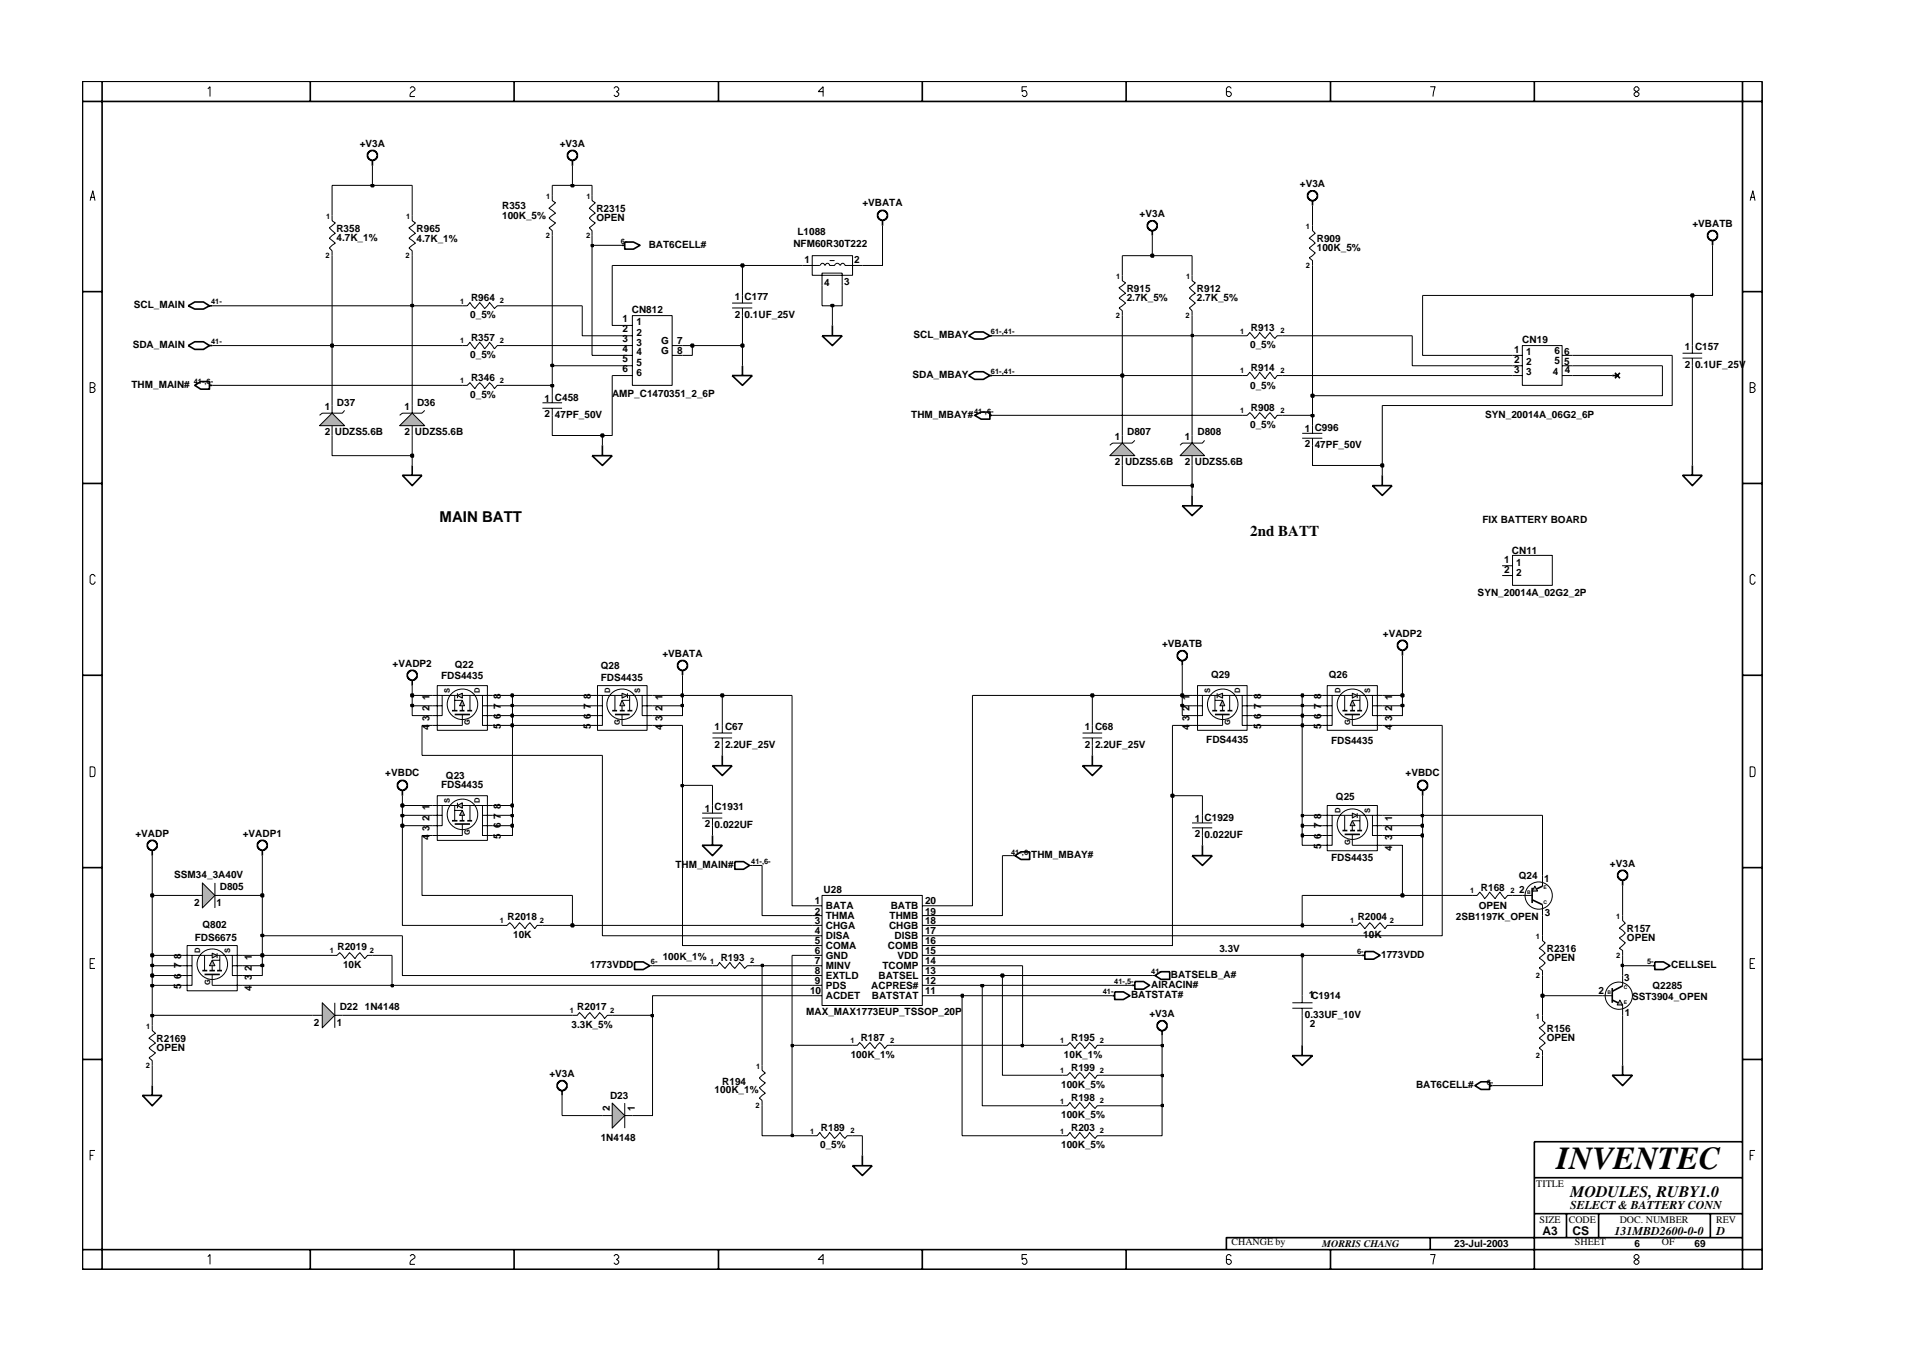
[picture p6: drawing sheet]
<svg xmlns="http://www.w3.org/2000/svg" width="297mm" height="210mm" viewBox="0 0 297 210" stroke-linecap="round" stroke-linejoin="round" font-family="sans-serif">
<defs><g id="words">
<text font-size="5" x="241.8" y="181.6">INVENTEC</text>
<text font-size="2.5" x="244" y="185.9">MODULES, RUBY1.0</text>
<g font-size="2.3">
<text x="68.3" y="81.1">MAIN BATT</text>
<text x="194.2" y="83.2">2nd BATT</text>
</g>
<g font-size="1.9">
<text x="239.6" y="191.9">A3</text>
<text x="244" y="187.9">SELECT &amp; BATTERY CONN</text>
<text x="244.3" y="192">CS</text>
<text x="250.8" y="191.9">131MBD2600-0-0</text>
<text x="266.6" y="191.9">D</text>
</g>
<g font-size="1.6">
<text x="55.9" y="22.8">+V3A</text>
<text x="87" y="22.8">+V3A</text>
<text x="201.9" y="29">+V3A</text>
<text x="52.3" y="36">R358</text>
<text x="64.7" y="36">R965</text>
<text x="78" y="34.1">100K_5%</text>
<text x="78" y="32.5">R353</text>
<text x="92.7" y="34.4">OPEN</text>
<text x="92.7" y="32.9">R2315</text>
<text x="134" y="32.1">+VBATA</text>
<text x="177" y="33.7">+V3A</text>
<text x="262.9" y="35.2">+VBATB</text>
<text x="52.3" y="37.5">4.7K_1%</text>
<text x="64.7" y="37.5">4.7K_1%</text>
<text x="100.8" y="38.5">BAT6CELL#</text>
<text x="123.2" y="38.3">NFM60R30T222</text>
<text x="123.9" y="36.5">L1088</text>
<text x="125" y="40.9">1</text>
<text x="132.7" y="40.9">2</text>
<text x="204.6" y="37.6">R909</text>
<text x="204.6" y="39">100K_5%</text>
<text x="20.8" y="47.8">SCL_MAIN</text>
<text x="73.2" y="46.8">R964</text>
<text x="114.2" y="46.7">1 C177</text>
<text x="128" y="44.5">4</text>
<text x="131.2" y="44.3">3</text>
<text x="175" y="45.3">R915</text>
<text x="175" y="46.8">2.7K_5%</text>
<text x="186" y="46.8">2.7K_5%</text>
<text x="186" y="45.3">R912</text>
<text x="73.1" y="49.5">0_5%</text>
<text x="73.2" y="52.9">R357</text>
<text x="96.7" y="51.6">2</text>
<text x="96.7" y="53.1">3</text>
<text x="96.7" y="50.1">1</text>
<text x="98.2" y="48.7">CN812</text>
<text x="98.9" y="52.2">2</text>
<text x="98.9" y="53.7">3</text>
<text x="98.9" y="50.6">1</text>
<text x="102.7" y="53.5">G</text>
<text x="105.2" y="53.5">7</text>
<text x="114.2" y="49.4">2</text>
<text x="115.7" y="49.4">0.1UF_25V</text>
<text x="141.9" y="52.5">SCL_MBAY</text>
<text x="194.3" y="51.4">R913</text>
<text x="236.5" y="53.3">CN19</text>
<text x="20.6" y="54.1">SDA_MAIN</text>
<text x="73.1" y="55.6">0_5%</text>
<text x="73.2" y="59.2">R346</text>
<text x="96.7" y="54.7">4</text>
<text x="96.7" y="56.3">5</text>
<text x="96.7" y="57.8">6</text>
<text x="98.9" y="55.2">4</text>
<text x="98.9" y="56.8">5</text>
<text x="98.9" y="58.3">6</text>
<text x="102.7" y="55">G</text>
<text x="105.2" y="55">8</text>
<text x="141.8" y="58.8">SDA_MBAY</text>
<text x="194.2" y="54.1">0_5%</text>
<text x="194.3" y="57.6">R914</text>
<text x="235.2" y="54.8">1</text>
<text x="235.2" y="56.4">2</text>
<text x="235.2" y="58">3</text>
<text x="237.1" y="55.1">1</text>
<text x="237.1" y="56.7">2</text>
<text x="237.1" y="58.3">3</text>
<text x="241.2" y="58.3">4</text>
<text x="241.5" y="56.6">5</text>
<text x="241.5" y="55">6</text>
<text x="243" y="55.1">6</text>
<text x="243" y="56.7">5</text>
<text x="243.1" y="58">4</text>
<text x="261.7" y="54.5">1 C157</text>
<text x="261.7" y="57.2">2</text>
<text x="263.3" y="57.2">0.1UF_25V</text>
<text x="20.4" y="60.3">THM_MAIN#</text>
<text x="50.5" y="63.8">1</text>
<text x="52.4" y="63">D37</text>
<text x="62.9" y="63.8">1</text>
<text x="64.8" y="63">D36</text>
<text x="73.1" y="61.9">0_5%</text>
<text x="84.6" y="62.4">1 C458</text>
<text x="84.6" y="64.8">2</text>
<text x="86.2" y="65">47PF_50V</text>
<text x="95.1" y="61.7">AMP_C1470351_2_6P</text>
<text x="141.6" y="64.9">THM_MBAY#</text>
<text x="194.2" y="60.4">0_5%</text>
<text x="194.3" y="63.9">R908</text>
<text x="230.7" y="65">SYN_20014A_06G2_6P</text>
<text x="50.5" y="67.7">2 UDZS5.6B</text>
<text x="62.9" y="67.7">2 UDZS5.6B</text>
<text x="173.2" y="68.4">1</text>
<text x="175.1" y="67.7">D807</text>
<text x="184.1" y="68.4">1</text>
<text x="186" y="67.7">D808</text>
<text x="194.2" y="66.6">0_5%</text>
<text x="202.7" y="67.1">1 C996</text>
<text x="202.7" y="69.4">2</text>
<text x="204.2" y="69.6">47PF_50V</text>
<text x="173.2" y="72.3">2</text>
<text x="174.8" y="72.3">UDZS5.6B</text>
<text x="184.1" y="72.3">2 UDZS5.6B</text>
<text x="230.3" y="81.3">FIX BATTERY BOARD</text>
<text x="233.7" y="87.4">1</text>
<text x="233.7" y="89">2</text>
<text x="234.9" y="86">CN11</text>
<text x="235.6" y="87.9">1</text>
<text x="235.6" y="89.4">2</text>
<text x="229.6" y="92.6">SYN_20014A_02G2_2P</text>
<text x="180.5" y="100.5">+VBATB</text>
<text x="214.8" y="99">+VADP2</text>
<text x="61" y="103.6">+VADP2</text>
<text x="68.5" y="105.5">FDS4435</text>
<text x="70.6" y="103.8">Q22</text>
<text x="93.3" y="104">Q28</text>
<text x="93.3" y="105.8">FDS4435</text>
<text x="102.9" y="102">+VBATA</text>
<text x="188.2" y="105.3">Q29</text>
<text x="206.4" y="105.3">Q26</text>
<text x="66.7" y="113.5" transform="rotate(-90 66.7 113.5)">4</text>
<text x="66.7" y="111.9" transform="rotate(-90 66.7 111.9)">3</text>
<text x="66.7" y="110.4" transform="rotate(-90 66.7 110.4)">2</text>
<text x="66.7" y="108.8" transform="rotate(-90 66.7 108.8)">1</text>
<text x="77.8" y="113.2" transform="rotate(-90 77.8 113.2)">5</text>
<text x="77.8" y="111.7" transform="rotate(-90 77.8 111.7)">6</text>
<text x="77.8" y="110.1" transform="rotate(-90 77.8 110.1)">7</text>
<text x="77.8" y="108.6" transform="rotate(-90 77.8 108.6)">8</text>
<text x="91.8" y="113.2" transform="rotate(-90 91.8 113.2)">5</text>
<text x="91.8" y="111.7" transform="rotate(-90 91.8 111.7)">6</text>
<text x="91.8" y="110.1" transform="rotate(-90 91.8 110.1)">7</text>
<text x="91.8" y="108.6" transform="rotate(-90 91.8 108.6)">8</text>
<text x="102.9" y="113.5" transform="rotate(-90 102.9 113.5)">4</text>
<text x="102.9" y="111.9" transform="rotate(-90 102.9 111.9)">3</text>
<text x="102.9" y="110.4" transform="rotate(-90 102.9 110.4)">2</text>
<text x="102.9" y="108.8" transform="rotate(-90 102.9 108.8)">1</text>
<text x="111" y="113.5">1 C67</text>
<text x="168.5" y="113.5">1 C68</text>
<text x="184.8" y="113.5" transform="rotate(-90 184.8 113.5)">4</text>
<text x="184.8" y="111.9" transform="rotate(-90 184.8 111.9)">3</text>
<text x="184.8" y="110.4" transform="rotate(-90 184.8 110.4)">2</text>
<text x="184.8" y="108.8" transform="rotate(-90 184.8 108.8)">1</text>
<text x="195.9" y="113.2" transform="rotate(-90 195.9 113.2)">5</text>
<text x="195.9" y="111.7" transform="rotate(-90 195.9 111.7)">6</text>
<text x="195.9" y="110.1" transform="rotate(-90 195.9 110.1)">7</text>
<text x="195.9" y="108.6" transform="rotate(-90 195.9 108.6)">8</text>
<text x="205.3" y="113.2" transform="rotate(-90 205.3 113.2)">5</text>
<text x="205.3" y="111.7" transform="rotate(-90 205.3 111.7)">6</text>
<text x="205.3" y="110.1" transform="rotate(-90 205.3 110.1)">7</text>
<text x="205.3" y="108.6" transform="rotate(-90 205.3 108.6)">8</text>
<text x="216.3" y="113.5" transform="rotate(-90 216.3 113.5)">4</text>
<text x="216.3" y="111.9" transform="rotate(-90 216.3 111.9)">3</text>
<text x="216.3" y="110.4" transform="rotate(-90 216.3 110.4)">2</text>
<text x="216.3" y="108.8" transform="rotate(-90 216.3 108.8)">1</text>
<text x="111" y="116.3">2</text>
<text x="112.6" y="116.3">2.2UF_25V</text>
<text x="168.5" y="116.3">2</text>
<text x="170.1" y="116.3">2.2UF_25V</text>
<text x="187.4" y="115.5">FDS4435</text>
<text x="206.8" y="115.7">FDS4435</text>
<text x="59.9" y="120.6">+VBDC</text>
<text x="66.7" y="125.9" transform="rotate(-90 66.7 125.9)">1</text>
<text x="68.5" y="122.4">FDS4435</text>
<text x="69.3" y="121">Q23</text>
<text x="77.8" y="125.7" transform="rotate(-90 77.8 125.7)">8</text>
<text x="207.5" y="124.2">Q25</text>
<text x="218.4" y="120.6">+VBDC</text>
<text x="21" y="130">+VADP</text>
<text x="37.7" y="130">+VADP1</text>
<text x="66.7" y="130.6" transform="rotate(-90 66.7 130.6)">4</text>
<text x="66.7" y="129" transform="rotate(-90 66.7 129)">3</text>
<text x="66.7" y="127.5" transform="rotate(-90 66.7 127.5)">2</text>
<text x="77.8" y="130.3" transform="rotate(-90 77.8 130.3)">5</text>
<text x="77.8" y="128.7" transform="rotate(-90 77.8 128.7)">6</text>
<text x="77.8" y="127.2" transform="rotate(-90 77.8 127.2)">7</text>
<text x="109.5" y="126.2">1 C1931</text>
<text x="109.5" y="128.5">2</text>
<text x="111" y="128.6">0.022UF</text>
<text x="185.6" y="127.7">1 C1929</text>
<text x="185.6" y="130">2</text>
<text x="187.1" y="130.2">0.022UF</text>
<text x="205.3" y="130.3" transform="rotate(-90 205.3 130.3)">6</text>
<text x="205.3" y="128.7" transform="rotate(-90 205.3 128.7)">7</text>
<text x="205.3" y="127.2" transform="rotate(-90 205.3 127.2)">8</text>
<text x="205.3" y="131.8" transform="rotate(-90 205.3 131.8)">5</text>
<text x="216.3" y="130.6" transform="rotate(-90 216.3 130.6)">3</text>
<text x="216.3" y="129" transform="rotate(-90 216.3 129)">2</text>
<text x="216.3" y="127.5" transform="rotate(-90 216.3 127.5)">1</text>
<text x="27.1" y="136.4">SSM34_3A40V</text>
<text x="104.9" y="134.9">THM_MAIN#</text>
<text x="160.2" y="133.3">THM_MBAY#</text>
<text x="206.8" y="133.7">FDS4435</text>
<text x="216.3" y="132.2" transform="rotate(-90 216.3 132.2)">4</text>
<text x="235.9" y="136.6">Q24</text>
<text x="239.9" y="137">1</text>
<text x="250.1" y="134.7">+V3A</text>
<text x="30.2" y="140.7">2</text>
<text x="33.6" y="140.7">1</text>
<text x="34.1" y="138.3">D805</text>
<text x="78.9" y="143">R2018</text>
<text x="126.6" y="142.1">2</text>
<text x="126.6" y="140.5">1</text>
<text x="126.6" y="143.6">3</text>
<text x="128" y="138.8">U28</text>
<text x="128.3" y="142.8">THMA</text>
<text x="128.3" y="141.3">BATA</text>
<text x="138.2" y="142.8">THMB</text>
<text x="138.4" y="141.3">BATB</text>
<text x="143.7" y="140.5">20</text>
<text x="143.7" y="143.6">18</text>
<text x="143.7" y="142.1">19</text>
<text x="210.9" y="143">R2004</text>
<text x="226.2" y="143">2SB1197K_OPEN</text>
<text x="229.7" y="141.2">OPEN</text>
<text x="230.1" y="138.4">R168</text>
<text x="236" y="138.8">2</text>
<text x="240" y="142.3">3</text>
<text x="28.1" y="148.9" transform="rotate(-90 28.1 148.9)">8</text>
<text x="30.3" y="146.1">FDS6675</text>
<text x="31.4" y="144.2">Q802</text>
<text x="39.1" y="149.2" transform="rotate(-90 39.1 149.2)">1</text>
<text x="52.4" y="147.7">R2019</text>
<text x="79.7" y="145.7">10K</text>
<text x="103" y="149.2">100K_1%</text>
<text x="112" y="149.3">R193</text>
<text x="126.6" y="146.7">5</text>
<text x="126.6" y="148.3">6</text>
<text x="126.6" y="149.8">7</text>
<text x="126.6" y="145.1">4</text>
<text x="128.3" y="144.3">CHGA</text>
<text x="128.3" y="149">GND</text>
<text x="128.3" y="147.5">COMA</text>
<text x="128.3" y="146">DISA</text>
<text x="137.9" y="147.5">COMB</text>
<text x="138.1" y="144.3">CHGB</text>
<text x="139" y="146">DISB</text>
<text x="139.4" y="149">VDD</text>
<text x="143.7" y="149.8">14</text>
<text x="143.7" y="146.7">16</text>
<text x="143.7" y="145.1">17</text>
<text x="143.7" y="148.3">15</text>
<text x="189.4" y="147.9">3.3V</text>
<text x="211.8" y="145.7">10K</text>
<text x="214.6" y="148.8">1773VDD</text>
<text x="240.3" y="147.8">R2316</text>
<text x="240.3" y="149.4">OPEN</text>
<text x="252.8" y="146.2">OPEN</text>
<text x="252.8" y="144.8">R157</text>
<text x="28.1" y="153.6" transform="rotate(-90 28.1 153.6)">5</text>
<text x="28.1" y="152.1" transform="rotate(-90 28.1 152.1)">6</text>
<text x="28.1" y="150.5" transform="rotate(-90 28.1 150.5)">7</text>
<text x="39.1" y="153.9" transform="rotate(-90 39.1 153.9)">4</text>
<text x="39.1" y="152.3" transform="rotate(-90 39.1 152.3)">3</text>
<text x="39.1" y="150.8" transform="rotate(-90 39.1 150.8)">2</text>
<text x="53.3" y="150.4">10K</text>
<text x="91.7" y="150.4">1773VDD</text>
<text x="125.8" y="154.4">10</text>
<text x="126.6" y="151.4">8</text>
<text x="126.6" y="152.9">9</text>
<text x="128.3" y="152.1">EXTLD</text>
<text x="128.3" y="150.6">MINV</text>
<text x="128.3" y="153.7">PDS</text>
<text x="128.3" y="155.3">ACDET</text>
<text x="135.4" y="153.7">ACPRES#</text>
<text x="135.4" y="155.3">BATSTAT</text>
<text x="136.5" y="152.1">BATSEL</text>
<text x="137.1" y="150.6">TCOMP</text>
<text x="143.7" y="151.4">13</text>
<text x="143.7" y="154.4">11</text>
<text x="143.7" y="152.9">12</text>
<text x="175.7" y="155">BATSTAT#</text>
<text x="178.8" y="153.5">AIRACIN#</text>
<text x="181.9" y="152">BATSELB_A#</text>
<text x="203.3" y="155">1C1914</text>
<text x="248.4" y="154.4">2</text>
<text x="252.3" y="152.4">3</text>
<text x="253.5" y="155.3">SST3904_OPEN</text>
<text x="256.7" y="153.7">Q2285</text>
<text x="259.6" y="150.4">CELLSEL</text>
<text x="24.3" y="161.9">R2169</text>
<text x="48.8" y="159.4">2</text>
<text x="52.3" y="159.4">1</text>
<text x="52.8" y="156.9">D22</text>
<text x="56.7" y="156.9">1N4148</text>
<text x="88.8" y="159.7">3.3K_5%</text>
<text x="89.7" y="157">R2017</text>
<text x="125.3" y="157.7">MAX_MAX1773EUP_TSSOP_20P</text>
<text x="133.7" y="161.7">R187</text>
<text x="166.4" y="161.7">R195</text>
<text x="178.6" y="158">+V3A</text>
<text x="202.7" y="158.1">0.33UF_10V</text>
<text x="203.5" y="159.5">2</text>
<text x="240.3" y="161.8">OPEN</text>
<text x="240.3" y="160.3">R156</text>
<text x="252.4" y="157.9">1</text>
<text x="24.3" y="163.3">OPEN</text>
<text x="85.4" y="167.3">+V3A</text>
<text x="132.2" y="164.4">100K_1%</text>
<text x="165.3" y="164.4">10K_1%</text>
<text x="166.4" y="166.4">R199</text>
<text x="94.7" y="172.7" transform="rotate(-90 94.7 172.7)">2</text>
<text x="94.8" y="170.8">D23</text>
<text x="98.6" y="172.7" transform="rotate(-90 98.6 172.7)">1</text>
<text x="111" y="169.9">100K_1%</text>
<text x="112.2" y="168.5">R194</text>
<text x="164.8" y="173.8">100K_5%</text>
<text x="164.9" y="169.1">100K_5%</text>
<text x="166.4" y="171">R198</text>
<text x="220" y="169.1">BAT6CELL#</text>
<text x="93.3" y="177.2">1N4148</text>
<text x="127.4" y="178.4">0_5%</text>
<text x="127.5" y="175.7">R189</text>
<text x="164.9" y="178.4">100K_5%</text>
<text x="166.4" y="175.7">R203</text>
<text x="238.7" y="184.4">TITLE</text>
<text x="239.2" y="190">SIZE</text>
<text x="243.7" y="190">CODE</text>
<text x="251.6" y="190">DOC. NUMBER</text>
<text x="266.6" y="190">REV</text>
<text x="191.3" y="193.5">CHANGE by</text>
<text x="205.4" y="193.7">MORRIS CHANG</text>
<text x="225.9" y="193.7">23-Jul-2003</text>
<text x="244.7" y="193.5">SHEET</text>
<text x="253.9" y="193.7">6</text>
<text x="258.2" y="193.5">OF</text>
<text x="263.3" y="193.7">69</text>
</g>
<g font-size="1.2">
<text x="50.7" y="34.1">1</text>
<text x="63.1" y="34.1">1</text>
<text x="84.9" y="30.9">1</text>
<text x="91.1" y="30.9">1</text>
<text x="202.9" y="35.6">1</text>
<text x="50.6" y="40.1">2</text>
<text x="63" y="40.1">2</text>
<text x="84.8" y="37">2</text>
<text x="91" y="37">2</text>
<text x="96.5" y="37.9">6-</text>
<text x="202.9" y="41.7">2</text>
<text x="32.8" y="47.3">41-</text>
<text x="71.5" y="47.2">1</text>
<text x="77.7" y="47.1">2</text>
<text x="173.4" y="43.4">1</text>
<text x="184.3" y="43.4">1</text>
<text x="32.8" y="53.5">41-</text>
<text x="71.5" y="53.4">1</text>
<text x="77.7" y="53.3">2</text>
<text x="154" y="51.9">61-,41-</text>
<text x="173.3" y="49.4">2</text>
<text x="184.2" y="49.4">2</text>
<text x="192.6" y="51.8">1</text>
<text x="198.9" y="51.7">2</text>
<text x="30.1" y="59.7">41-,6-</text>
<text x="71.5" y="59.5">1</text>
<text x="77.7" y="59.5">2</text>
<text x="154" y="58.2">61-,41-</text>
<text x="192.6" y="58">1</text>
<text x="198.9" y="57.9">2</text>
<text x="151.3" y="64.4">41-,6-</text>
<text x="192.6" y="64.2">1</text>
<text x="198.9" y="64.2">2</text>
<text x="69.9" y="107.7" transform="rotate(-90 69.9 107.7)">S</text>
<text x="74.5" y="107.7" transform="rotate(-90 74.5 107.7)">D</text>
<text x="94.8" y="107.7" transform="rotate(-90 94.8 107.7)">D</text>
<text x="99.4" y="107.7" transform="rotate(-90 99.4 107.7)">S</text>
<text x="188" y="107.7" transform="rotate(-90 188 107.7)">S</text>
<text x="192.6" y="107.7" transform="rotate(-90 192.6 107.7)">D</text>
<text x="208.2" y="107.7" transform="rotate(-90 208.2 107.7)">D</text>
<text x="212.9" y="107.7" transform="rotate(-90 212.9 107.7)">S</text>
<text x="73" y="112.7" transform="rotate(-90 73 112.7)">G</text>
<text x="96.3" y="112.7" transform="rotate(-90 96.3 112.7)">G</text>
<text x="191.1" y="112.7" transform="rotate(-90 191.1 112.7)">G</text>
<text x="209.8" y="112.7" transform="rotate(-90 209.8 112.7)">G</text>
<text x="69.9" y="124.7" transform="rotate(-90 69.9 124.7)">S</text>
<text x="74.5" y="124.7" transform="rotate(-90 74.5 124.7)">D</text>
<text x="73" y="129.8" transform="rotate(-90 73 129.8)">G</text>
<text x="208.2" y="126.3" transform="rotate(-90 208.2 126.3)">D</text>
<text x="209.8" y="131.3" transform="rotate(-90 209.8 131.3)">G</text>
<text x="212.9" y="126.3" transform="rotate(-90 212.9 126.3)">S</text>
<text x="116.7" y="134.3">41-,6-</text>
<text x="157.1" y="132.8">41-,6-</text>
<text x="77.7" y="143.4">1</text>
<text x="83.8" y="143.4">2</text>
<text x="209.7" y="143.4">1</text>
<text x="215.9" y="143.4">2</text>
<text x="228.4" y="138.8">1</text>
<text x="234.6" y="138.8">2</text>
<text x="251.1" y="142.8">1</text>
<text x="31.1" y="148.1" transform="rotate(-90 31.1 148.1)">D</text>
<text x="35.8" y="148.1" transform="rotate(-90 35.8 148.1)">S</text>
<text x="51.3" y="148.1">1</text>
<text x="57.4" y="148.1">2</text>
<text x="101.1" y="149.8">6-</text>
<text x="110.3" y="149.7">1</text>
<text x="116.5" y="149.6">2</text>
<text x="210.8" y="148.3">6-</text>
<text x="238.6" y="145.9">1</text>
<text x="251.1" y="148.9">2</text>
<text x="255.9" y="149.8">5-</text>
<text x="32.6" y="153.1" transform="rotate(-90 32.6 153.1)">G</text>
<text x="171.3" y="154.4">41-</text>
<text x="173.1" y="152.9">41-,5-</text>
<text x="178.8" y="151.4">41-</text>
<text x="238.6" y="152">2</text>
<text x="22.7" y="159.9">1</text>
<text x="88.5" y="157.4">1</text>
<text x="94.8" y="157.4">2</text>
<text x="238.6" y="158.3">1</text>
<text x="22.6" y="166">2</text>
<text x="117.5" y="166">1</text>
<text x="132.1" y="162.1">1</text>
<text x="138.3" y="162.1">2</text>
<text x="164.7" y="166.7">1</text>
<text x="164.7" y="162.1">1</text>
<text x="170.9" y="166.7">2</text>
<text x="170.9" y="162.1">2</text>
<text x="238.6" y="164.4">2</text>
<text x="117.4" y="172.1">2</text>
<text x="164.7" y="171.5">1</text>
<text x="170.9" y="171.4">2</text>
<text x="231" y="168.5">6-</text>
<text x="125.8" y="176.1">1</text>
<text x="132.1" y="176">2</text>
<text x="164.7" y="176.1">1</text>
<text x="170.9" y="176">2</text>
</g>
<g font-size=".8">
<text x="237.3" y="138.9">B</text>
<text x="239.8" y="140.5">C</text>
<text x="239.8" y="138.1">E</text>
<text x="249.7" y="154.5">B</text>
<text x="252.3" y="153.7">C</text>
<text x="252.3" y="156">E</text>
</g>
</g></defs>
<path d="M57.3 23.6h.1a.55 .55 0 0 1 1 0l.2 .3v.5l-.5 .5h-.5l-.4-.3-.1-.7zM57.9 24.9v.9M96.6 38.1h.5M97.1 37.6h1.3l1 .5-1 .6h-1.3zM200.8 164h3.1l-1.6 1.5zM202.3 162.4v1.6" fill="none" stroke="#000" stroke-width=".25"/>
<path d="M51.6 63v1.2M51.6 66.1v1.6M53.5 63.8l-.3 .4h-3.1l-.5 .3M239.6 157.7v.9l.5 .3-1 .8 1 .8-1 .8 1 .8-1 .7 .5 .5v.7" fill="none" stroke="#000" stroke-width=".16"/>
<path d="M49.6 66.1l2-1.9 1.9 1.9z" fill-rule="evenodd" fill="#b3b3b3" stroke="#000" stroke-width=".16"/>
<path d="M178.3 34.6l.3-.1a.55 .55 0 0 1 .9 .1l.3 .2v.5l-.5 .5h-.5l-.5-.3v-.2zM179 35.8v.8M250.5 58.3h.7M250.9 57.9l.8 .9M251.7 57.9l-.8 .9M217.5 99.6l.6-.1 .5 .3v.7l-.3 .4-.7 .1-.4-.3-.1-.7zM217.9 101.1v.8M179.9 158.8h.2a.55 .55 0 0 1 .9 0l.3 .3v.5l-.5 .5h-.5l-.4-.3-.1-.7zM180.5 160.1v.8" fill="none" stroke="#000" stroke-width=".25"/>
<path d="M113.7 47.1h3.2M113.7 47.9h3.2M115.3 45.9v1.2M115.3 47.9v1.1M23.7 159.4v.7l.5 .4-1.1 .8 1.1 .8-1.1 .7 1.1 .8-1.1 .8 .6 .4v.7M48.5 157.7h1.6M51.6 148.4h.8l.4-.4 .7 .9 .8-.9 .8 .9 .8-.9 .8 .9 .4-.5h.8M52 157.7h1.2M52 155.8v3.9" fill="none" stroke="#000" stroke-width=".16"/>
<path d="M50.1 155.8l1.9 1.9-1.9 2z" fill-rule="evenodd" fill="#b3b3b3" stroke="#000" stroke-width=".16"/>
<path d="M174.4 67.7v1.1M174.4 70.8v1.5M176.3 68.4l-.4 .4h-3.1l-.4 .4" fill="none" stroke="#000" stroke-width=".16"/>
<path d="M172.4 70.8l2-2 1.9 2z" fill-rule="evenodd" fill="#b3b3b3" stroke="#000" stroke-width=".16"/>
<path d="M71.8 53.7h.8l.4-.5 .8 1 .7-1 .8 1 .8-1 .7 1 .4-.5h.8M193 52.2h.7l.5-.5 .7 .9 .8-.9 .8 .9 .8-.9 .8 .9 .3-.4h.8M168.2 113.9h3M168.2 114.7h3M169.7 112.7v1.2M169.7 114.7v1.1M116.4 134.5h.5M33 151.4v1.7M126.2 176.5h.7l.5-.5 .7 .9 .8-.9 .8 .9 .8-.9 .8 .9 .3-.4h.8" fill="none" stroke="#000" stroke-width=".16"/>
<path d="M29.2 47.5l1.1-.6h1.3l.9 .6-.9 .5h-1.3zM32.5 47.5h.5M150.5 58.3l.9-.5h1.4l1 .5-1 .6h-1.4zM153.8 58.3h.3M62.5 73.8h3.1l-1.6 1.7zM64 72.3v1.5M114.2 133.9h1.3l.9 .6-.9 .6h-1.3zM220.3 121.6l.3-.2a.55 .55 0 0 1 .9 .1l.3 .3v.5l-.5 .5h-.5l-.5-.4-.1-.1zM221 122.9v.7M31.8 151.4h2.3M175.9 153.1h.4M176.3 152.5h1.4l.9 .6-.9 .6h-1.4z" fill="none" stroke="#000" stroke-width=".25"/>
<path d="M33 148.1l.7 .3-.7 .5z" fill-rule="evenodd" fill="#b3b3b3" stroke="#000" stroke-width=".16"/>
<path d="M33.7 148.1v.8" fill="none" stroke="#000" stroke-width=".16"/>
<path d="M33 149.2l.4 .8h-.9z" fill-rule="evenodd" fill="#b3b3b3" stroke="#000" stroke-width=".16"/>
<g fill="none" stroke="#000" stroke-width=".25">
<path d="M88.3 23.7l.2-.1a.55 .55 0 0 1 .9 0l.3 .3v.5l-.5 .5h-.5l-.4-.3-.1-.2zM88.9 24.9v.9M30.3 59.9l.9-.6h1.3v1.2h-1.3zM32.5 59.9h.5M113.7 58.3h3.2l-1.6 1.6zM115.3 56.8v1.5M127.7 52.2h3.1l-1.5 1.5zM129.3 50.6v1.6M150.5 52.2l.9-.6h1.4l1 .6-1 .5h-1.4zM153.8 52.2h.3M168.2 119h3l-1.5 1.5zM169.7 117.4v1.6"/>
<path d="M23.1 130.8l.1-.1a.55 .55 0 0 1 1 .1l.2 .3v.5l-.5 .5h-.5l-.4-.3-.1-.7zM23.7 132.2v.7M109.1 131.3h3.1l-1.5 1.6zM110.7 129.8v1.5M185.2 132.9h3.1l-1.5 1.6zM186.8 131.3v1.6M31.4 150.8h.8M32.5 150.8h.9M33.7 150.8h.8M98.6 149.5h1.3l1.1 .5-1.1 .6h-1.3z"/>
</g>
<g fill="none" stroke="#000" stroke-width=".16">
<path d="M71.8 59.9h.8l.4-.4 .8 .9 .7-.9 .8 .9 .8-.9 .7 .9 .4-.5h.8M185.2 42.8v.8l.5 .4-.9 .7 .9 .9-.9 .7 .9 .8-.9 .8 .4 .4v.7M64 63v1.2M64 66.1v1.6M66 63.8l-.4 .4h-3.1l-.4 .3M127.7 139.1h15.6v17.1h-15.6zM28.3 148.4h4.7M28.3 151.6h1.5M28.3 150h1.5M29.1 146.9h7.8v7h-7.8zM29.8 148.4v4.7h-1.5M31.8 148.4v2.4"/>
<path d="M33 149.2h1.1M33 150v.8M33 153.1h4.6M33.7 148.4h3.9M34.1 148.4v2.4M36.1 148.4v3.2h1.5M36.1 150h1.5M78 143.8h.8l.4-.4 .8 .9 .7-.9 .9 .9 .7-.9 .8 .9 .3-.5h.9M101 150h.4M126.2 148.4h1.5M126.2 153.1h1.5M126.2 151.6h1.5"/>
<path d="M126.2 150h1.5M126.2 140.7h1.5M126.2 142.3h1.5M126.2 143.8h1.5M126.2 145.4h1.5M126.2 146.9h1.5M126.2 154.7h1.5M143.3 148.4h1.5M143.3 153.1h1.5M143.3 151.6h1.5M143.3 150h1.5M143.3 140.7h1.5"/>
<path d="M143.3 142.3h1.5M143.3 143.8h1.5M143.3 145.4h1.5M143.3 146.9h1.5M143.3 154.7h1.5M200.8 155.8h3.1M200.8 156.6h3.1M202.3 154.7v1.1M202.3 156.6v1.1M165 167.1h.8l.4-.5 .8 1 .8-1 .7 1 .8-1 .8 1 .4-.5h.7"/>
<circle cx="33" cy="149.8" r="2.37"/>
</g>
<path d="M62.1 66.1l1.9-1.9 2 1.9z" fill-rule="evenodd" fill="#b3b3b3" stroke="#000" stroke-width=".16"/>
<path d="M250.5 153.5v2.3M250.5 155.4l1.6 .7M252.1 153.2l-1.6 .8" fill="none" stroke="#000" stroke-width=".25"/>
<g fill="none" stroke="#000" stroke-width=".16">
<path d="M252.1 151.6v1.6"/>
<circle cx="251.5" cy="154.7" r="2.12"/>
</g>
<path d="M251.7 155.4l.4 .7h-.9z" fill-rule="evenodd" fill="#b3b3b3" stroke="#000" stroke-width=".16"/>
<path d="M185.2 67.7v1.1M185.2 70.8v1.5M187.1 68.4l-.3 .4h-3.1l-.4 .4M248.9 154.7h1.6M252.1 156.1v1.6" fill="none" stroke="#000" stroke-width=".16"/>
<path d="M63.4 104.5l.2-.2a.55 .55 0 0 1 .9 .1l.3 .3v.5l-.5 .5h-.5l-.4-.4-.1-.1zM64 105.8v.7" fill="none" stroke="#000" stroke-width=".25"/>
<path d="M185.2 68.8l1.9 2h-3.8z" fill-rule="evenodd" fill="#b3b3b3" stroke="#000" stroke-width=".16"/>
<g fill="none" stroke="#000" stroke-width=".16">
<path d="M92 30.4v.8l.5 .3-.9 .9 .9 .7-.9 .8 .9 .7-.9 .8 .4 .4v.8M96.6 56.8h1.6M96.6 55.2h1.6M96.6 58.3h1.6M96.6 52.2h1.6M96.6 50.6h1.6M96.6 53.7h1.6M98.2 49h6.2v10.9h-6.2zM104.4 55.2h1.6M104.4 53.7h1.6M235 56.8h1.5M235 55.2h1.5"/>
<path d="M235 58.3h1.5M236.5 53.7h6.2v6.2h-6.2zM242.7 56.8h1.6M242.7 55.2h1.6M242.7 58.3h1.6M189.9 111v1.7M118.4 165.5v.8l.5 .4-.9 .8 .9 .7-.9 .8 .9 .9-.9 .7 .4 .4v.8"/>
</g>
<path d="M265.4 36.2l.2-.2a.55 .55 0 0 1 1 .1l.2 .2v.5l-.5 .6h-.5l-.4-.4-.1-.2zM266.1 37.4v.7M151.4 64.5l1-.5h1.4v1.1h-1.4zM153.8 64.5h.3M105.6 102.7l.7-.1 .4 .4 .1 .6-.3 .5-.7 .1-.4-.4-.1-.7zM106 104.2v.7M188.8 111h2.2M172.8 154.7h.4M173.2 154.1h1.3l1 .6-1 .6h-1.3zM22.1 170.2h3.1l-1.5 1.6zM23.7 168.7v1.5" fill="none" stroke="#000" stroke-width=".25"/>
<path d="M189.1 108l.8-.3v.8z" fill-rule="evenodd" fill="#b3b3b3" stroke="#000" stroke-width=".16"/>
<path d="M189.1 107.7v.8" fill="none" stroke="#000" stroke-width=".16"/>
<path d="M189.9 108.8l.4 .9h-.8z" fill-rule="evenodd" fill="#b3b3b3" stroke="#000" stroke-width=".16"/>
<g fill="none" stroke="#000" stroke-width=".25">
<path d="M136.5 32.9h.2a.55 .55 0 0 1 .9 0l.3 .3v.5l-.5 .5h-.6l-.4-.3-.1-.7zM137.1 34.3v.8M203.2 30l.3-.2a.55 .55 0 0 1 .9 .1l.3 .3v.5l-.5 .5h-.5l-.5-.4-.1-.1zM203.9 31.2v.7M183.7 78.6h3.1l-1.6 1.5zM185.2 77v1.6M261.4 73.8h3l-1.5 1.7zM262.9 72.3v1.5M110.7 119h3l-1.5 1.5zM112.2 117.4v1.6M188.3 110.4h.8M189.5 110.4h.8"/>
<path d="M190.7 110.4h.8M40.1 130.9l.2-.2a.55 .55 0 0 1 1 .1l.2 .3v.5l-.5 .5h-.5l-.4-.3-.1-.2zM40.8 132.2v.7M62 121.4h.1a.55 .55 0 0 1 .9 .1l.3 .3-.1 .6-.4 .4h-.5l-.5-.5v-.5zM62.5 122.9v.7M157.7 132.9l.9-.6h1.4v1.2h-1.4zM238 137.9v2.4M238 139.8l1.6 .8M239.6 137.7l-1.6 .7M229.1 168.7l1-.6h1.3v1.2h-1.3zM231.4 168.7h.4"/>
</g>
<g fill="none" stroke="#000" stroke-width=".16">
<path d="M203.9 35.1v.7l.4 .5-.9 .7 .9 .8-.9 .7 .9 .8-.9 .8 .5 .4v.7M174.4 42.8v.8l.5 .4-1.1 .7 1.1 .9-1.1 .7 1.1 .8-1.1 .8 .6 .4v.7M193 58.3h.7l.5-.5 .7 1.1 .8-1.1 .8 1.1 .8-1.1 .8 1.1 .3-.6h.8M84.3 62.6h3M84.3 63.4h3M85.8 61.5v1.1M85.8 63.4v1.1M185.2 108h3.9M185.2 112.7h4.7M185.2 109.7h1.6M186 106.5h7.7v7h-7.7zM186.8 108v3.2h-1.6"/>
<path d="M188.8 108v2.4M188.8 108.8h1.1M189.9 108h4.7M189.9 109.7v.7M191 108v2.4M193 108v4.7h1.6M193 111.2h1.6M193 109.7h1.6M109.1 126.3h3.1M109.1 127.1h3.1M110.7 125.2v1.1M110.7 127.1v1.2"/>
<path d="M157.3 132.9h.4M236.5 139.1h1.5M239.6 136v1.7M110.7 150h.7l.4-.5 .8 1 .8-1 .8 1 .7-1 .8 1 .4-.5h.8M239.6 140.6v1.7M252.1 142.3v.7l.4 .4-.9 .8 .9 .8-.9 .7 .9 .8-.9 .8 .5 .4v.7"/>
<circle cx="190" cy="109.4" r="2.37"/>
<circle cx="239" cy="139.1" r="2.12"/>
</g>
<path d="M238.4 137.7l.5 .7h-.9z" fill-rule="evenodd" fill="#b3b3b3" stroke="#000" stroke-width=".16"/>
<path d="M64 33.5v.8l.5 .3-1 .8 1 .9-1 .7 1 .8-1 .7 .5 .5v.7M110.7 113.9h3M110.7 114.7h3M112.2 112.7v1.2M112.2 114.7v1.1M210.1 129.6v1.7" fill="none" stroke="#000" stroke-width=".16"/>
<path d="M208.9 129.6h2.4" fill="none" stroke="#000" stroke-width=".25"/>
<path d="M210.1 126.3l.7 .4-.7 .4z" fill-rule="evenodd" fill="#b3b3b3" stroke="#000" stroke-width=".16"/>
<path d="M210.8 126.3v.8" fill="none" stroke="#000" stroke-width=".16"/>
<path d="M210.1 127.5l.4 .8h-.8z" fill-rule="evenodd" fill="#b3b3b3" stroke="#000" stroke-width=".16"/>
<path d="M208.9 111h2.4M208.6 129h.7M209.7 129h.8M210.8 129h.8" fill="none" stroke="#000" stroke-width=".25"/>
<g fill="none" stroke="#000" stroke-width=".16">
<path d="M210.1 111v1.7M205.4 126.7h4.7M205.4 129.8h1.6M205.4 128.3h1.6M206.2 125.2h7.8v7h-7.8zM207 126.7v4.6h-1.6M208.9 126.7v2.3M210.1 127.5h1.2M210.1 128.3v.7M210.1 131.3h4.6M210.8 126.7h3.9M211.3 126.7v2.3"/>
<path d="M213.2 126.7v3.1h1.5M213.2 128.3h1.5"/>
<circle cx="210.1" cy="128.1" r="2.37"/>
</g>
<path d="M210.1 107.7l.7 .3-.7 .5z" fill-rule="evenodd" fill="#b3b3b3" stroke="#000" stroke-width=".16"/>
<path d="M210.8 107.7v.8" fill="none" stroke="#000" stroke-width=".16"/>
<path d="M210.1 108.8l.4 .9h-.8z" fill-rule="evenodd" fill="#b3b3b3" stroke="#000" stroke-width=".16"/>
<path d="M208.6 110.4h.7M209.7 110.4h.8M210.8 110.4h.8" fill="none" stroke="#000" stroke-width=".25"/>
<g fill="none" stroke="#000" stroke-width=".16">
<path d="M205.4 108h4.7M205.4 111.2h1.6M205.4 109.7h1.6M206.2 106.5h7.8v7h-7.8zM207 108v4.7h-1.6M208.9 108v2.4M210.1 108.8h1.2M210.1 109.7v.7M210.1 112.7h4.6M210.8 108h3.9M211.3 108v2.4M213.2 108v3.2h1.5"/>
<path d="M213.2 109.7h1.5M93.6 173.3h1.5M97.1 173.3h1.1M97.1 171.4v3.9"/>
<circle cx="210.1" cy="109.4" r="2.37"/>
</g>
<path d="M95.1 171.4l2 1.9-2 2z" fill-rule="evenodd" fill="#b3b3b3" stroke="#000" stroke-width=".16"/>
<path d="M70.6 111h2.4" fill="none" stroke="#000" stroke-width=".25"/>
<path d="M71.8 111v1.7" fill="none" stroke="#000" stroke-width=".16"/>
<path d="M71.1 108l.7-.3v.8z" fill-rule="evenodd" fill="#b3b3b3" stroke="#000" stroke-width=".16"/>
<path d="M71.1 107.7v.8" fill="none" stroke="#000" stroke-width=".16"/>
<path d="M71.8 108.8l.4 .9h-.8z" fill-rule="evenodd" fill="#b3b3b3" stroke="#000" stroke-width=".16"/>
<path d="M70.2 110.4h.9M71.4 110.4h.8M72.6 110.4h.7M70.6 128h2.4M134 179.5v1.6M132.4 181.1h3.1l-1.5 1.5z" fill="none" stroke="#000" stroke-width=".25"/>
<g fill="none" stroke="#000" stroke-width=".16">
<path d="M67.2 108h3.9M67.2 112.7h4.6M67.2 109.7h1.5M67.9 106.5h7.8v7h-7.8zM68.7 108v3.2h-1.5M70.6 108v2.4M70.6 108.8h1.2M71.8 108h4.7M71.8 109.7v.7M73 108v2.4M75 108v4.7h1.5M75 111.2h1.5"/>
<path d="M75 109.7h1.5M71.8 128v1.8M210.1 143.8h.7l.5-.4 .7 .9 .8-.9 .8 .9 .8-.9 .8 .9 .3-.5h.8"/>
<circle cx="71.8" cy="109.4" r="2.37"/>
</g>
<path d="M71.1 125.2l.7-.5v.9z" fill-rule="evenodd" fill="#b3b3b3" stroke="#000" stroke-width=".16"/>
<path d="M71.1 124.7v.9" fill="none" stroke="#000" stroke-width=".16"/>
<path d="M71.8 125.9l.4 .8h-.8z" fill-rule="evenodd" fill="#b3b3b3" stroke="#000" stroke-width=".16"/>
<path d="M92 70.8h3.1l-1.5 1.5zM93.6 69.2v1.6M70.2 127.5h.9M71.4 127.5h.8M72.6 127.5h.7" fill="none" stroke="#000" stroke-width=".25"/>
<g fill="none" stroke="#000" stroke-width=".16">
<path d="M51.6 33.5v.8l.5 .3-.9 .8 .9 .9-.9 .7 .9 .8-.9 .7 .4 .5v.7M202.3 67.3h3.1M202.3 68.1h3.1M203.9 66.1v1.2M203.9 68.1v1.1M29.8 139.1h1.6M33.4 139.1h1.1M33.4 137.2v3.9M67.2 125.2h3.9M67.2 129.8h4.6M67.2 126.7h1.5M67.9 123.6h7.8v7h-7.8z"/>
<path d="M68.7 125.2v3.1h-1.5M70.6 125.2v2.3M70.6 125.9h1.2M71.8 125.2h4.7M71.8 126.7v.8M73 125.2v2.3M75 125.2v4.6h1.5M75 128.3h1.5M75 126.7h1.5"/>
<circle cx="71.8" cy="126.5" r="2.37"/>
</g>
<path d="M31.4 137.2l2 1.9-2 2z" fill-rule="evenodd" fill="#b3b3b3" stroke="#000" stroke-width=".16"/>
<g fill="none" stroke="#000" stroke-width=".16">
<path d="M85.8 30.4v.8l.5 .3-1 .9 1 .7-1 .8 1 .7-1 .8 .5 .4v.8M126.2 39.7h6.2v3.1h-6.2zM71.8 47.5h.8l.4-.5 .8 .9 .7-.9 .8 .9 .8-.9 .7 .9 .4-.4h.8M124.7 41.2h2.7M127.5 41.2a.34 .34 0 0 1 .3-.3 .34 .34 0 0 1 .3 .3M127.7 44.4v-2h3.1v2M128.9 40.5h.8M130.5 41.2a.43 .43 0 0 0-.4-.3 .43 .43 0 0 0-.4 .3h-.8a.34 .34 0 0 0-.3-.3 .34 .34 0 0 0-.4 .3M130.6 41.2a.34 .34 0 0 1 .3-.3 .34 .34 0 0 1 .4 .3h2.7M261.4 54.9h3M261.4 55.6h3M262.9 53.7v1.2"/>
<path d="M262.9 55.6v1.2M193 64.5h.7l.5-.4 .7 .9 .8-.9 .8 .9 .8-.9 .8 .9 .3-.5h.8M233.4 89.4h1.6M233.4 87.9h1.6M235 86.3h6.2v4.6h-6.2zM96.6 111v1.7M185.2 127.9h3.1M185.2 128.6h3.1M186.8 126.7v1.2M186.8 128.6v1.2M228.7 139.1h.8l.4-.5 .8 1 .7-1 .9 1 .7-1 .8 1 .4-.5h.8M88.9 157.7h.8l.3-.4 .9 1 .7-1 .8 1 .8-1 .7 1 .4-.6h.8"/>
<path d="M179 151.6h.4M239.6 145.4v.7l.5 .4-1 .8 1 .8-1 .8 1 .7-1 .8 .5 .4v.8M132.4 162.4h.8l.3-.4 .8 .9 .9-.9 .7 .9 .8-.9 .7 .9 .5-.5h.7M165 171.8h.8l.4-.5 .8 .9 .8-.9 .7 .9 .8-.9 .8 .9 .4-.4h.7M165 162.4h.8l.4-.4 .8 .9 .8-.9 .7 .9 .8-.9 .8 .9 .4-.5h.7M165 176.5h.8l.4-.5 .8 .9 .8-.9 .7 .9 .8-.9 .8 .9 .4-.4h.7"/>
</g>
<g fill="none" stroke="#000" stroke-width=".25">
<path d="M29.2 53.7l1.1-.6h1.3l.9 .6-.9 .6h-1.3zM32.5 53.7h.5M213.2 75.5h3.1l-1.6 1.5zM214.7 73.8v1.7M95.5 111h2.3M183 101.4l.2-.1a.55 .55 0 0 1 1 .1l.2 .2v.5l-.5 .5h-.5l-.4-.3-.1-.2zM183.7 102.6v.8M251.4 135.6l.3-.2a.55 .55 0 0 1 .9 .1l.2 .2v.5l-.5 .6h-.5l-.4-.4-.1-.2zM252.1 136.8v.8M179.4 151.6l1-.6h1.3v1.2h-1.3zM211.6 148.4h.4M212 147.8h1.4l1 .6-1 .6h-1.4z"/>
<path d="M256.7 150h.4M257.1 149.5h1.3l1 .5-1 .6h-1.3zM86.6 168.2l.3-.1a.55 .55 0 0 1 .9 .1l.3 .2v.5l-.5 .5h-.5l-.5-.3v-.2zM87.3 169.4v.8M250.5 167.1h3.1l-1.5 1.6zM252.1 165.5v1.6"/>
</g>
<path d="M96.6 107.7l.9 .3-.9 .5z" fill-rule="evenodd" fill="#b3b3b3" stroke="#000" stroke-width=".16"/>
<path d="M97.5 107.7v.8" fill="none" stroke="#000" stroke-width=".16"/>
<path d="M96.6 108.8l.5 .9h-.8z" fill-rule="evenodd" fill="#b3b3b3" stroke="#000" stroke-width=".16"/>
<path d="M95.1 110.4h.8M96.3 110.4h.8M97.5 110.4h.7" fill="none" stroke="#000" stroke-width=".25"/>
<g fill="none" stroke="#000" stroke-width=".16">
<path d="M92 108h4.6M92 111.2h1.6M92 109.7h1.6M92.8 106.5h7.7v7h-7.7zM93.6 108v4.7h-1.6M95.5 108v2.4M96.6 108.8h1.2M96.6 109.7v.7M96.6 112.7h4.8M97.5 108h3.9M97.8 108v2.4M99.8 108v3.2h1.6"/>
<path d="M99.8 109.7h1.6M118.4 171.8v4.7h4.6M134 176.5v3"/>
<circle cx="96.7" cy="109.4" r="2.37"/>
</g>
<path d="M123 176.3h.2v.2h-.2z" fill-rule="evenodd" fill="#c2c2c2" stroke="#000" stroke-width=".25"/>
<path d="M123 176.3h.2v.2h-.2z" fill="none" stroke="#000" stroke-width=".25"/>
<path d="M101.4 157.7v15.6h-3.2M149.5 154.7v21.8h15.5M152.6 153.1v18.7h12.4M87.3 170.2v3.1h6.3M123 162.4v14.1h3.2M132.4 176.5h1.6M171.2 171.8h9.3v4.7h-9.3" fill="none" stroke="#000" stroke-width=".16"/>
<path d="M180.5 171.6h.2v.3h-.2z" fill-rule="evenodd" fill="#c2c2c2" stroke="#000" stroke-width=".25"/>
<path d="M180.5 171.6h.2v.3h-.2z" fill="none" stroke="#000" stroke-width=".25"/>
<path d="M155.7 151.6v15.5h9.3M23.7 165.5v3.2M171.2 167.1h9.3v4.7M239.6 164v4.7h-7.8" fill="none" stroke="#000" stroke-width=".16"/>
<path d="M180.5 167h.2v.2h-.2z" fill-rule="evenodd" fill="#c2c2c2" stroke="#000" stroke-width=".25"/>
<path d="M180.5 167h.2v.2h-.2z" fill="none" stroke="#000" stroke-width=".25"/>
<path d="M118.4 150v15.5M252.1 157.7v7.8M180.5 162.4v4.7" fill="none" stroke="#000" stroke-width=".16"/>
<path d="M123 162.3h.2v.3h-.2z" fill-rule="evenodd" fill="#c2c2c2" stroke="#000" stroke-width=".25"/>
<path d="M123 162.3h.2v.3h-.2z" fill="none" stroke="#000" stroke-width=".25"/>
<path d="M123 148.4v14h9.4M138.6 162.4h20.3" fill="none" stroke="#000" stroke-width=".16"/>
<path d="M158.7 162.3h.2v.3h-.2z" fill-rule="evenodd" fill="#c2c2c2" stroke="#000" stroke-width=".25"/>
<path d="M158.7 162.3h.2v.3h-.2z" fill="none" stroke="#000" stroke-width=".25"/>
<path d="M158.9 150v12.4h6.1M171.2 162.4h9.3" fill="none" stroke="#000" stroke-width=".16"/>
<path d="M180.5 162.3h.2v.3h-.2z" fill-rule="evenodd" fill="#c2c2c2" stroke="#000" stroke-width=".25"/>
<path d="M180.5 162.3h.2v.3h-.2z" fill="none" stroke="#000" stroke-width=".25"/>
<path d="M23.7 157.7v1.7M202.3 157.7v4.7M180.5 160.9v1.5" fill="none" stroke="#000" stroke-width=".16"/>
<path d="M23.5 157.7h.3v.2h-.3z" fill-rule="evenodd" fill="#c2c2c2" stroke="#000" stroke-width=".25"/>
<path d="M23.5 157.7h.3v.2h-.3z" fill="none" stroke="#000" stroke-width=".25"/>
<path d="M23.7 153.1v4.6h24.8M53.2 157.7h35.7M95.1 157.7h6.3" fill="none" stroke="#000" stroke-width=".16"/>
<path d="M101.2 157.7h.3v.2h-.3z" fill-rule="evenodd" fill="#c2c2c2" stroke="#000" stroke-width=".25"/>
<path d="M101.2 157.7h.3v.2h-.3z" fill="none" stroke="#000" stroke-width=".25"/>
<path d="M126.2 154.7h-24.8v3M144.8 154.7h4.7M239.6 154.7v3" fill="none" stroke="#000" stroke-width=".16"/>
<path d="M149.4 154.5h.2v.4h-.2z" fill-rule="evenodd" fill="#c2c2c2" stroke="#000" stroke-width=".25"/>
<path d="M149.4 154.5h.2v.4h-.2z" fill="none" stroke="#000" stroke-width=".25"/>
<path d="M149.5 154.7h23.3M202.3 148.4v6.3" fill="none" stroke="#000" stroke-width=".16"/>
<path d="M239.5 154.5h.3v.4h-.3z" fill-rule="evenodd" fill="#c2c2c2" stroke="#000" stroke-width=".25"/>
<path d="M239.5 154.5h.3v.4h-.3z" fill="none" stroke="#000" stroke-width=".25"/>
<path d="M239.6 151.6v3.1h9.3" fill="none" stroke="#000" stroke-width=".16"/>
<path d="M23.5 153h.3v.3h-.3z" fill-rule="evenodd" fill="#c2c2c2" stroke="#000" stroke-width=".25"/>
<path d="M23.5 153h.3v.3h-.3z" fill="none" stroke="#000" stroke-width=".25"/>
<path d="M23.7 151.6v1.5h4.6M37.6 153.1h23.3" fill="none" stroke="#000" stroke-width=".16"/>
<path d="M60.8 153h.3v.3h-.3z" fill-rule="evenodd" fill="#c2c2c2" stroke="#000" stroke-width=".25"/>
<path d="M60.8 153h.3v.3h-.3z" fill="none" stroke="#000" stroke-width=".25"/>
<path d="M60.9 148.4v4.7h65.3M144.8 153.1h7.8" fill="none" stroke="#000" stroke-width=".16"/>
<path d="M152.4 153h.4v.3h-.4z" fill-rule="evenodd" fill="#c2c2c2" stroke="#000" stroke-width=".25"/>
<path d="M152.4 153h.4v.3h-.4z" fill="none" stroke="#000" stroke-width=".25"/>
<path d="M152.6 153.1h23.3" fill="none" stroke="#000" stroke-width=".16"/>
<path d="M23.5 151.4h.3v.3h-.3z" fill-rule="evenodd" fill="#c2c2c2" stroke="#000" stroke-width=".25"/>
<path d="M23.5 151.4h.3v.3h-.3z" fill="none" stroke="#000" stroke-width=".25"/>
<path d="M23.7 150v1.6h4.6M40.8 150v1.6h-3.2M62.5 145.4v6.2h63.7M144.8 151.6h10.9" fill="none" stroke="#000" stroke-width=".16"/>
<path d="M155.6 151.4h.3v.3h-.3z" fill-rule="evenodd" fill="#c2c2c2" stroke="#000" stroke-width=".25"/>
<path d="M155.6 151.4h.3v.3h-.3z" fill="none" stroke="#000" stroke-width=".25"/>
<path d="M155.7 151.6h23.3M252.1 150v1.6" fill="none" stroke="#000" stroke-width=".16"/>
<path d="M23.5 149.9h.3v.2h-.3z" fill-rule="evenodd" fill="#c2c2c2" stroke="#000" stroke-width=".25"/>
<path d="M23.5 149.9h.3v.2h-.3z" fill="none" stroke="#000" stroke-width=".25"/>
<path d="M23.7 148.4v1.6h4.6M37.6 150h3.2" fill="none" stroke="#000" stroke-width=".16"/>
<path d="M40.6 149.9h.3v.2h-.3z" fill-rule="evenodd" fill="#c2c2c2" stroke="#000" stroke-width=".25"/>
<path d="M40.6 149.9h.3v.2h-.3z" fill="none" stroke="#000" stroke-width=".25"/>
<path d="M40.8 148.4v1.6M101.4 150h9.3M116.9 150h1.5" fill="none" stroke="#000" stroke-width=".16"/>
<path d="M118.3 149.9h.3v.2h-.3z" fill-rule="evenodd" fill="#c2c2c2" stroke="#000" stroke-width=".25"/>
<path d="M118.3 149.9h.3v.2h-.3z" fill="none" stroke="#000" stroke-width=".25"/>
<path d="M118.4 150h7.8M144.8 150h14.1" fill="none" stroke="#000" stroke-width=".16"/>
<path d="M251.9 149.9h.3v.2h-.3z" fill-rule="evenodd" fill="#c2c2c2" stroke="#000" stroke-width=".25"/>
<path d="M251.9 149.9h.3v.2h-.3z" fill="none" stroke="#000" stroke-width=".25"/>
<path d="M252.1 148.4v1.6h4.6" fill="none" stroke="#000" stroke-width=".16"/>
<path d="M23.5 148.3h.3v.3h-.3z" fill-rule="evenodd" fill="#c2c2c2" stroke="#000" stroke-width=".25"/>
<path d="M23.5 148.3h.3v.3h-.3z" fill="none" stroke="#000" stroke-width=".25"/>
<path d="M23.7 139.1v9.3h4.6M37.6 148.4h3.2" fill="none" stroke="#000" stroke-width=".16"/>
<path d="M40.6 148.3h.3v.3h-.3z" fill-rule="evenodd" fill="#c2c2c2" stroke="#000" stroke-width=".25"/>
<path d="M40.6 148.3h.3v.3h-.3z" fill="none" stroke="#000" stroke-width=".25"/>
<path d="M40.8 145.4v3h10.8M57.9 148.4h3M123 148.4h3.2M144.8 148.4h57.5" fill="none" stroke="#000" stroke-width=".16"/>
<path d="M202.2 148.3h.3v.3h-.3z" fill-rule="evenodd" fill="#c2c2c2" stroke="#000" stroke-width=".25"/>
<path d="M202.2 148.3h.3v.3h-.3z" fill="none" stroke="#000" stroke-width=".25"/>
<path d="M106 122v24.9h20.2M182.1 123.6v23.3h-37.3M202.3 148.4h9.3" fill="none" stroke="#000" stroke-width=".16"/>
<path d="M40.6 145.2h.3v.3h-.3z" fill-rule="evenodd" fill="#c2c2c2" stroke="#000" stroke-width=".25"/>
<path d="M40.6 145.2h.3v.3h-.3z" fill="none" stroke="#000" stroke-width=".25"/>
<path d="M93.6 117.4v28h32.6M224.1 112.7v32.7h-79.3M40.8 139.1v6.3h21.7M62.5 128.3v15.5h15.5M84.3 143.8h4.6M239.6 142.3v3.1" fill="none" stroke="#000" stroke-width=".16"/>
<path d="M88.8 143.6h.3v.3h-.3z" fill-rule="evenodd" fill="#c2c2c2" stroke="#000" stroke-width=".25"/>
<path d="M88.8 143.6h.3v.3h-.3z" fill="none" stroke="#000" stroke-width=".25"/>
<path d="M88.9 139.1v4.7h37.3M144.8 143.8h57.5" fill="none" stroke="#000" stroke-width=".16"/>
<path d="M202.2 143.6h.3v.3h-.3z" fill-rule="evenodd" fill="#c2c2c2" stroke="#000" stroke-width=".25"/>
<path d="M202.2 143.6h.3v.3h-.3z" fill="none" stroke="#000" stroke-width=".25"/>
<path d="M123 108v32.7h3.2M151.1 108v32.7h-6.3M118.4 134.5v7.8h7.8M155.7 132.9v9.4h-10.9M202.3 139.1v4.7h7.8M221 129.8v14h-4.7M252.1 137.6v4.7" fill="none" stroke="#000" stroke-width=".16"/>
<path d="M23.5 139h.3v.3h-.3z" fill-rule="evenodd" fill="#c2c2c2" stroke="#000" stroke-width=".25"/>
<path d="M23.5 139h.3v.3h-.3z" fill="none" stroke="#000" stroke-width=".25"/>
<path d="M23.7 132.9v6.2h6.1M34.5 139.1h6.3" fill="none" stroke="#000" stroke-width=".16"/>
<path d="M40.6 139h.3v.3h-.3z" fill-rule="evenodd" fill="#c2c2c2" stroke="#000" stroke-width=".25"/>
<path d="M40.6 139h.3v.3h-.3z" fill="none" stroke="#000" stroke-width=".25"/>
<path d="M40.8 132.9v6.2M65.6 129.8v9.3h23.3M202.3 139.1h15.6" fill="none" stroke="#000" stroke-width=".16"/>
<path d="M217.7 139h.3v.3h-.3z" fill-rule="evenodd" fill="#c2c2c2" stroke="#000" stroke-width=".25"/>
<path d="M217.7 139h.3v.3h-.3z" fill="none" stroke="#000" stroke-width=".25"/>
<path d="M65.6 129.8h1.6M79.6 128.3v1.5h-3.1M110.7 128.3v1.5M116.9 134.5h1.5M155.7 132.9h1.6M186.8 129.8v1.5M202.3 129.8v1.5h3.1M214.7 131.3h3.2v7.8h10.8M235 139.1h1.5M239.6 126.7v9.3" fill="none" stroke="#000" stroke-width=".16"/>
<path d="M202.2 129.6h.3v.4h-.3z" fill-rule="evenodd" fill="#c2c2c2" stroke="#000" stroke-width=".25"/>
<path d="M202.2 129.6h.3v.4h-.3z" fill="none" stroke="#000" stroke-width=".25"/>
<path d="M202.3 128.3v1.5h3.1M214.7 129.8h6.3" fill="none" stroke="#000" stroke-width=".16"/>
<path d="M220.8 129.6h.3v.4h-.3z" fill-rule="evenodd" fill="#c2c2c2" stroke="#000" stroke-width=".25"/>
<path d="M220.8 129.6h.3v.4h-.3z" fill="none" stroke="#000" stroke-width=".25"/>
<path d="M221 128.3v1.5" fill="none" stroke="#000" stroke-width=".16"/>
<path d="M62.3 128.1h.4v.4h-.4z" fill-rule="evenodd" fill="#c2c2c2" stroke="#000" stroke-width=".25"/>
<path d="M62.3 128.1h.4v.4h-.4z" fill="none" stroke="#000" stroke-width=".25"/>
<path d="M62.5 126.7v1.6h4.7M76.5 128.3h3.1" fill="none" stroke="#000" stroke-width=".16"/>
<path d="M79.4 128.1h.3v.4h-.3z" fill-rule="evenodd" fill="#c2c2c2" stroke="#000" stroke-width=".25"/>
<path d="M79.4 128.1h.3v.4h-.3z" fill="none" stroke="#000" stroke-width=".25"/>
<path d="M79.6 126.7v1.6" fill="none" stroke="#000" stroke-width=".16"/>
<path d="M202.2 128.1h.3v.4h-.3z" fill-rule="evenodd" fill="#c2c2c2" stroke="#000" stroke-width=".25"/>
<path d="M202.2 128.1h.3v.4h-.3z" fill="none" stroke="#000" stroke-width=".25"/>
<path d="M202.3 126.7v1.6h3.1M214.7 128.3h6.3" fill="none" stroke="#000" stroke-width=".16"/>
<path d="M220.8 128.1h.3v.4h-.3z" fill-rule="evenodd" fill="#c2c2c2" stroke="#000" stroke-width=".25"/>
<path d="M220.8 128.1h.3v.4h-.3z" fill="none" stroke="#000" stroke-width=".25"/>
<path d="M221 126.7v1.6" fill="none" stroke="#000" stroke-width=".16"/>
<path d="M62.3 126.6h.4v.2h-.4z" fill-rule="evenodd" fill="#c2c2c2" stroke="#000" stroke-width=".25"/>
<path d="M62.3 126.6h.4v.2h-.4z" fill="none" stroke="#000" stroke-width=".25"/>
<path d="M62.5 125.2v1.5h4.7M76.5 126.7h3.1" fill="none" stroke="#000" stroke-width=".16"/>
<path d="M79.4 126.6h.3v.2h-.3z" fill-rule="evenodd" fill="#c2c2c2" stroke="#000" stroke-width=".25"/>
<path d="M79.4 126.6h.3v.2h-.3z" fill="none" stroke="#000" stroke-width=".25"/>
<path d="M79.6 125.2v1.5M186.8 123.6v3.1" fill="none" stroke="#000" stroke-width=".16"/>
<path d="M202.2 126.6h.3v.2h-.3z" fill-rule="evenodd" fill="#c2c2c2" stroke="#000" stroke-width=".25"/>
<path d="M202.2 126.6h.3v.2h-.3z" fill="none" stroke="#000" stroke-width=".25"/>
<path d="M202.3 112.7v14h3.1M214.7 126.7h6.3" fill="none" stroke="#000" stroke-width=".16"/>
<path d="M220.8 126.6h.3v.2h-.3z" fill-rule="evenodd" fill="#c2c2c2" stroke="#000" stroke-width=".25"/>
<path d="M220.8 126.6h.3v.2h-.3z" fill="none" stroke="#000" stroke-width=".25"/>
<path d="M221 123.6v3.1h18.6" fill="none" stroke="#000" stroke-width=".16"/>
<path d="M62.3 125h.4v.3h-.4z" fill-rule="evenodd" fill="#c2c2c2" stroke="#000" stroke-width=".25"/>
<path d="M62.3 125h.4v.3h-.4z" fill="none" stroke="#000" stroke-width=".25"/>
<path d="M62.5 123.6v1.6h4.7M76.5 125.2h3.1" fill="none" stroke="#000" stroke-width=".16"/>
<path d="M79.4 125h.3v.3h-.3z" fill-rule="evenodd" fill="#c2c2c2" stroke="#000" stroke-width=".25"/>
<path d="M79.4 125h.3v.3h-.3z" fill="none" stroke="#000" stroke-width=".25"/>
<path d="M79.6 112.7v12.5M110.7 122v3.2" fill="none" stroke="#000" stroke-width=".16"/>
<path d="M182 123.5h.3v.3h-.3z" fill-rule="evenodd" fill="#c2c2c2" stroke="#000" stroke-width=".25"/>
<path d="M182 123.5h.3v.3h-.3z" fill="none" stroke="#000" stroke-width=".25"/>
<path d="M182.1 112.7v10.9h4.7" fill="none" stroke="#000" stroke-width=".16"/>
<path d="M105.9 121.9h.2v.3h-.2z" fill-rule="evenodd" fill="#c2c2c2" stroke="#000" stroke-width=".25"/>
<path d="M105.9 121.9h.2v.3h-.2z" fill="none" stroke="#000" stroke-width=".25"/>
<path d="M67.2 112.7h-1.6v4.7h28M76.5 112.7h3.1M106 112.7v9.3h4.7M112.2 115.8v1.6M169.7 115.8v1.6" fill="none" stroke="#000" stroke-width=".16"/>
<path d="M79.4 112.5h.3v.4h-.3z" fill-rule="evenodd" fill="#c2c2c2" stroke="#000" stroke-width=".25"/>
<path d="M79.4 112.5h.3v.4h-.3z" fill="none" stroke="#000" stroke-width=".25"/>
<path d="M79.6 111.2v1.5h12.4M101.4 112.7h4.6M112.2 108v4.7M169.7 108v4.7M182.1 112.7h3.1M194.6 112.7h7.7" fill="none" stroke="#000" stroke-width=".16"/>
<path d="M202.2 112.5h.3v.4h-.3z" fill-rule="evenodd" fill="#c2c2c2" stroke="#000" stroke-width=".25"/>
<path d="M202.2 112.5h.3v.4h-.3z" fill="none" stroke="#000" stroke-width=".25"/>
<path d="M64 109.7v1.5h3.2M76.5 111.2h3.1M202.3 111.2v1.5h3.1M214.7 112.7h9.4" fill="none" stroke="#000" stroke-width=".16"/>
<path d="M79.4 111h.3v.4h-.3z" fill-rule="evenodd" fill="#c2c2c2" stroke="#000" stroke-width=".25"/>
<path d="M79.4 111h.3v.4h-.3z" fill="none" stroke="#000" stroke-width=".25"/>
<path d="M79.6 109.7v1.5h12.4M106 109.7v1.5h-4.6M183.7 109.7v1.5h1.5M194.6 111.2h7.7" fill="none" stroke="#000" stroke-width=".16"/>
<path d="M202.2 111h.3v.4h-.3z" fill-rule="evenodd" fill="#c2c2c2" stroke="#000" stroke-width=".25"/>
<path d="M202.2 111h.3v.4h-.3z" fill="none" stroke="#000" stroke-width=".25"/>
<path d="M202.3 109.7v1.5h3.1M217.9 109.7v1.5h-3.2" fill="none" stroke="#000" stroke-width=".16"/>
<path d="M63.9 109.5h.3v.2h-.3z" fill-rule="evenodd" fill="#c2c2c2" stroke="#000" stroke-width=".25"/>
<path d="M63.9 109.5h.3v.2h-.3z" fill="none" stroke="#000" stroke-width=".25"/>
<path d="M64 108v1.7h3.2M76.5 109.7h3.1" fill="none" stroke="#000" stroke-width=".16"/>
<path d="M79.4 109.5h.3v.2h-.3z" fill-rule="evenodd" fill="#c2c2c2" stroke="#000" stroke-width=".25"/>
<path d="M79.4 109.5h.3v.2h-.3z" fill="none" stroke="#000" stroke-width=".25"/>
<path d="M79.6 108v1.7h12.4M101.4 109.7h4.6" fill="none" stroke="#000" stroke-width=".16"/>
<path d="M105.9 109.5h.2v.2h-.2z" fill-rule="evenodd" fill="#c2c2c2" stroke="#000" stroke-width=".25"/>
<path d="M105.9 109.5h.2v.2h-.2z" fill="none" stroke="#000" stroke-width=".25"/>
<path d="M106 108v1.7" fill="none" stroke="#000" stroke-width=".16"/>
<path d="M183.5 109.5h.3v.2h-.3z" fill-rule="evenodd" fill="#c2c2c2" stroke="#000" stroke-width=".25"/>
<path d="M183.5 109.5h.3v.2h-.3z" fill="none" stroke="#000" stroke-width=".25"/>
<path d="M183.7 108v1.7h1.5M194.6 109.7h7.7" fill="none" stroke="#000" stroke-width=".16"/>
<path d="M202.2 109.5h.3v.2h-.3z" fill-rule="evenodd" fill="#c2c2c2" stroke="#000" stroke-width=".25"/>
<path d="M202.2 109.5h.3v.2h-.3z" fill="none" stroke="#000" stroke-width=".25"/>
<path d="M202.3 108v1.7h3.1M214.7 109.7h3.2" fill="none" stroke="#000" stroke-width=".16"/>
<path d="M217.7 109.5h.3v.2h-.3z" fill-rule="evenodd" fill="#c2c2c2" stroke="#000" stroke-width=".25"/>
<path d="M217.7 109.5h.3v.2h-.3z" fill="none" stroke="#000" stroke-width=".25"/>
<path d="M217.9 108v1.7" fill="none" stroke="#000" stroke-width=".16"/>
<path d="M63.9 107.9h.3v.3h-.3z" fill-rule="evenodd" fill="#c2c2c2" stroke="#000" stroke-width=".25"/>
<path d="M63.9 107.9h.3v.3h-.3z" fill="none" stroke="#000" stroke-width=".25"/>
<path d="M64 106.5v1.5h3.2M76.5 108h3.1" fill="none" stroke="#000" stroke-width=".16"/>
<path d="M79.4 107.9h.3v.3h-.3z" fill-rule="evenodd" fill="#c2c2c2" stroke="#000" stroke-width=".25"/>
<path d="M79.4 107.9h.3v.3h-.3z" fill="none" stroke="#000" stroke-width=".25"/>
<path d="M79.6 108h12.4M101.4 108h4.6" fill="none" stroke="#000" stroke-width=".16"/>
<path d="M105.9 107.9h.2v.3h-.2z" fill-rule="evenodd" fill="#c2c2c2" stroke="#000" stroke-width=".25"/>
<path d="M105.9 107.9h.2v.3h-.2z" fill="none" stroke="#000" stroke-width=".25"/>
<path d="M106 104.9v3.1h6.2" fill="none" stroke="#000" stroke-width=".16"/>
<path d="M112 107.9h.4v.3h-.4z" fill-rule="evenodd" fill="#c2c2c2" stroke="#000" stroke-width=".25"/>
<path d="M112 107.9h.4v.3h-.4z" fill="none" stroke="#000" stroke-width=".25"/>
<path d="M112.2 108h10.8M151.1 108h18.6" fill="none" stroke="#000" stroke-width=".16"/>
<path d="M169.5 107.9h.4v.3h-.4z" fill-rule="evenodd" fill="#c2c2c2" stroke="#000" stroke-width=".25"/>
<path d="M169.5 107.9h.4v.3h-.4z" fill="none" stroke="#000" stroke-width=".25"/>
<path d="M169.7 108h14" fill="none" stroke="#000" stroke-width=".16"/>
<path d="M183.5 107.9h.3v.3h-.3z" fill-rule="evenodd" fill="#c2c2c2" stroke="#000" stroke-width=".25"/>
<path d="M183.5 107.9h.3v.3h-.3z" fill="none" stroke="#000" stroke-width=".25"/>
<path d="M183.7 103.4v4.6h1.5M194.6 108h7.7" fill="none" stroke="#000" stroke-width=".16"/>
<path d="M202.2 107.9h.3v.3h-.3z" fill-rule="evenodd" fill="#c2c2c2" stroke="#000" stroke-width=".25"/>
<path d="M202.2 107.9h.3v.3h-.3z" fill="none" stroke="#000" stroke-width=".25"/>
<path d="M202.3 108h3.1M214.7 108h3.2" fill="none" stroke="#000" stroke-width=".16"/>
<path d="M217.7 107.9h.3v.3h-.3z" fill-rule="evenodd" fill="#c2c2c2" stroke="#000" stroke-width=".25"/>
<path d="M217.7 107.9h.3v.3h-.3z" fill="none" stroke="#000" stroke-width=".25"/>
<path d="M174.4 72.3v3.2h10.8v1.5M217.9 101.9v6.1" fill="none" stroke="#000" stroke-width=".16"/>
<path d="M185.1 75.3h.3v.3h-.3z" fill-rule="evenodd" fill="#c2c2c2" stroke="#000" stroke-width=".25"/>
<path d="M185.1 75.3h.3v.3h-.3z" fill="none" stroke="#000" stroke-width=".25"/>
<path d="M64 70.8v1.5M185.2 72.3v3.2M203.9 69.2v3.1h10.8v1.5" fill="none" stroke="#000" stroke-width=".16"/>
<path d="M214.6 72.2h.3v.3h-.3z" fill-rule="evenodd" fill="#c2c2c2" stroke="#000" stroke-width=".25"/>
<path d="M214.6 72.2h.3v.3h-.3z" fill="none" stroke="#000" stroke-width=".25"/>
<path d="M262.9 56.8v15.5M51.6 67.7v3.1h12.4M214.7 63v9.3" fill="none" stroke="#000" stroke-width=".16"/>
<path d="M63.9 70.6h.3v.4h-.3z" fill-rule="evenodd" fill="#c2c2c2" stroke="#000" stroke-width=".25"/>
<path d="M63.9 70.6h.3v.4h-.3z" fill="none" stroke="#000" stroke-width=".25"/>
<path d="M64 67.7v3.1M85.8 64.5v3.2h7.8v1.5" fill="none" stroke="#000" stroke-width=".16"/>
<path d="M93.4 67.5h.4v.3h-.4z" fill-rule="evenodd" fill="#c2c2c2" stroke="#000" stroke-width=".25"/>
<path d="M93.4 67.5h.4v.3h-.4z" fill="none" stroke="#000" stroke-width=".25"/>
<path d="M95.1 58.3v9.4h-1.5M174.4 58.3v9.4M185.2 52.2v15.5M154.1 64.5h38.9M199.2 64.5h4.7v1.6" fill="none" stroke="#000" stroke-width=".16"/>
<path d="M203.7 64.4h.4v.3h-.4z" fill-rule="evenodd" fill="#c2c2c2" stroke="#000" stroke-width=".25"/>
<path d="M203.7 64.4h.4v.3h-.4z" fill="none" stroke="#000" stroke-width=".25"/>
<path d="M51.6 53.7v9.3M64 47.5v15.5M85.8 59.9v1.6M259.8 55.2v7.8h-45.1M203.9 61.5v3" fill="none" stroke="#000" stroke-width=".16"/>
<path d="M203.7 61.3h.4v.4h-.4z" fill-rule="evenodd" fill="#c2c2c2" stroke="#000" stroke-width=".25"/>
<path d="M203.7 61.3h.4v.4h-.4z" fill="none" stroke="#000" stroke-width=".25"/>
<path d="M33 59.9h38.8M78 59.9h7.8M203.9 41.2v20.3h54.4v-4.7" fill="none" stroke="#000" stroke-width=".16"/>
<path d="M85.6 59.8h.4v.2h-.4z" fill-rule="evenodd" fill="#c2c2c2" stroke="#000" stroke-width=".25"/>
<path d="M85.6 59.8h.4v.2h-.4z" fill="none" stroke="#000" stroke-width=".25"/>
<path d="M85.8 56.8v3.1M95.1 58.3h1.5M154.1 58.3h20.3" fill="none" stroke="#000" stroke-width=".16"/>
<path d="M174.2 58.2h.3v.3h-.3z" fill-rule="evenodd" fill="#c2c2c2" stroke="#000" stroke-width=".25"/>
<path d="M174.2 58.2h.3v.3h-.3z" fill="none" stroke="#000" stroke-width=".25"/>
<path d="M174.4 49v9.3h18.6M199.2 58.3h35.8M244.3 58.3h6.2" fill="none" stroke="#000" stroke-width=".16"/>
<path d="M85.6 56.7h.4v.2h-.4z" fill-rule="evenodd" fill="#c2c2c2" stroke="#000" stroke-width=".25"/>
<path d="M85.6 56.7h.4v.2h-.4z" fill="none" stroke="#000" stroke-width=".25"/>
<path d="M85.8 36.6v20.2h10.8M92 38.1v17.1h4.6M33 53.7h18.6M107.6 53.7v1.5h-1.6M115.3 53.7v3.1M219.4 52.2v4.6h15.6M221 45.9v9.3h14M244.3 56.8h14M244.3 55.2h15.5" fill="none" stroke="#000" stroke-width=".16"/>
<path d="M51.4 53.5h.4v.4h-.4z" fill-rule="evenodd" fill="#c2c2c2" stroke="#000" stroke-width=".25"/>
<path d="M51.4 53.5h.4v.4h-.4z" fill="none" stroke="#000" stroke-width=".25"/>
<path d="M51.6 39.7v14h20.2M78 53.7h18.6M106 53.7h1.6" fill="none" stroke="#000" stroke-width=".16"/>
<path d="M107.4 53.5h.3v.4h-.3z" fill-rule="evenodd" fill="#c2c2c2" stroke="#000" stroke-width=".25"/>
<path d="M107.4 53.5h.3v.4h-.3z" fill="none" stroke="#000" stroke-width=".25"/>
<path d="M107.6 53.7h7.7" fill="none" stroke="#000" stroke-width=".16"/>
<path d="M115.2 53.5h.3v.4h-.3z" fill-rule="evenodd" fill="#c2c2c2" stroke="#000" stroke-width=".25"/>
<path d="M115.2 53.5h.3v.4h-.3z" fill="none" stroke="#000" stroke-width=".25"/>
<path d="M90.5 47.5v4.7h6.1M115.3 49v4.7M154.1 52.2h31.1M262.9 45.9v7.8" fill="none" stroke="#000" stroke-width=".16"/>
<path d="M185.1 52h.3v.3h-.3z" fill-rule="evenodd" fill="#c2c2c2" stroke="#000" stroke-width=".25"/>
<path d="M185.1 52h.3v.3h-.3z" fill="none" stroke="#000" stroke-width=".25"/>
<path d="M33 47.5h31M95.1 41.2v9.4h1.5M129.3 47.5v3.1M185.2 49v3.2h7.8M199.2 52.2h20.2" fill="none" stroke="#000" stroke-width=".16"/>
<path d="M63.9 47.3h.3v.3h-.3z" fill-rule="evenodd" fill="#c2c2c2" stroke="#000" stroke-width=".25"/>
<path d="M63.9 47.3h.3v.3h-.3z" fill="none" stroke="#000" stroke-width=".25"/>
<path d="M64 39.7v7.8h7.8M78 47.5h12.5M127.7 44.4v3.1h1.6" fill="none" stroke="#000" stroke-width=".16"/>
<path d="M129.1 47.3h.4v.3h-.4z" fill-rule="evenodd" fill="#c2c2c2" stroke="#000" stroke-width=".25"/>
<path d="M129.1 47.3h.4v.3h-.4z" fill="none" stroke="#000" stroke-width=".25"/>
<path d="M115.3 41.2v4.7M130.8 44.4v3.1h-1.5M221 45.9h41.9" fill="none" stroke="#000" stroke-width=".16"/>
<path d="M262.7 45.7h.4v.4h-.4z" fill-rule="evenodd" fill="#c2c2c2" stroke="#000" stroke-width=".25"/>
<path d="M262.7 45.7h.4v.4h-.4z" fill="none" stroke="#000" stroke-width=".25"/>
<path d="M174.4 39.7v3.1M185.2 39.7v3.1M266.1 38.1v7.8h-3.2M95.1 41.2h20.2" fill="none" stroke="#000" stroke-width=".16"/>
<path d="M115.2 41.1h.3v.3h-.3z" fill-rule="evenodd" fill="#c2c2c2" stroke="#000" stroke-width=".25"/>
<path d="M115.2 41.1h.3v.3h-.3z" fill="none" stroke="#000" stroke-width=".25"/>
<path d="M137.1 35.1v6.1h-3.1M174.4 39.7h4.6M115.3 41.2h9.4" fill="none" stroke="#000" stroke-width=".16"/>
<path d="M178.8 39.6h.4v.3h-.4z" fill-rule="evenodd" fill="#c2c2c2" stroke="#000" stroke-width=".25"/>
<path d="M178.8 39.6h.4v.3h-.4z" fill="none" stroke="#000" stroke-width=".25"/>
<path d="M179 36.6v3.1h6.2" fill="none" stroke="#000" stroke-width=".16"/>
<path d="M91.9 38h.2v.3h-.2z" fill-rule="evenodd" fill="#c2c2c2" stroke="#000" stroke-width=".25"/>
<path d="M91.9 38h.2v.3h-.2z" fill="none" stroke="#000" stroke-width=".25"/>
<path d="M57.9 28.8h-6.3v4.7M64 28.8v4.7M85.8 28.8v1.6M92 36.6v1.5h4.6M92 28.8v1.6M203.9 31.9v3.2" fill="none" stroke="#000" stroke-width=".16"/>
<path d="M57.7 28.7h.3v.3h-.3z" fill-rule="evenodd" fill="#c2c2c2" stroke="#000" stroke-width=".25"/>
<path d="M57.7 28.7h.3v.3h-.3z" fill="none" stroke="#000" stroke-width=".25"/>
<path d="M57.9 25.8v3h6.1M85.8 28.8h3.1" fill="none" stroke="#000" stroke-width=".16"/>
<path d="M88.8 28.7h.3v.3h-.3z" fill-rule="evenodd" fill="#c2c2c2" stroke="#000" stroke-width=".25"/>
<g fill="none" stroke="#000" stroke-width=".25">
<path d="M12.8 12.6h261v184.6h-261zM12.8 15.8h261M15.9 12.6v184.6M48.2 12.6v3.2M79.9 12.6v3.2M111.6 12.6v3.2M143.3 12.6v3.2M174.9 12.6v3.2M206.7 12.6v3.2M238.4 12.6v3.2M270.7 12.6v184.6M88.8 28.7h.3v.3h-.3z"/>
<path d="M12.8 45.3h3.1M270.7 45.3h3.1M12.8 75.1h3.1M270.7 75.1h3.1M12.8 104.9h3.1M270.7 104.9h3.1M12.8 134.8h3.1M270.7 134.8h3.1M12.8 164.6h3.1M270.7 164.6h3.1M270.7 177.4h-32.3v19.8M12.8 194.2h261"/>
<path d="M48.2 194.2v3M79.9 194.2v3M111.6 194.2v3M143.3 194.2v3M174.9 194.2v3M206.7 194.2v3M222.2 192.3v1.9M238.4 183h32.3M238.4 188.6h32.3M243.4 188.6v3.7M248.4 188.6v3.7M265.7 188.6v3.7"/>
<path d="M270.7 192.3h-80.2v1.9"/>
</g>
<g fill="none" stroke="#000" stroke-width=".16">
<path d="M32.3 13.8l.3-.3v1.5M63.7 13.7l.3-.2h.2l.3 .2v.3l-.5 .3-.3 .4v.3h.8M95.4 13.7l.2-.2h.3l.2 .2v.3l-.3 .2 .3 .3v.2l-.2 .3h-.3l-.2-.3M127.9 14.2h-.8l.8-.7v1.5M159.5 13.5h-.7v.7l.2-.1a.5 .5 0 0 1 .5 .6l-.2 .3h-.3l-.2-.3M191.3 13.7l-.3-.2h-.2l-.3 .2v1l.3 .3h.2l.3-.3v-.2l-.3-.3h-.5M222.2 13.5h.8l-.4 1.5M253.9 13.7l.2-.2h.3l.2 .2v.3l-.7 .5v.2l.2 .3h.3l.2-.3v-.2l-.7-.5zM14 31.2l.4-1.6 .4 1.6M14.1 30.7h.6M88.9 25.8v3h3.1M271.9 31.2l.4-1.6 .4 1.6"/>
<path d="M272 30.7h.6M14 59.5h.5l.3 .2v.3l-.3 .2 .3 .3v.2l-.3 .3h-.5zM14 60.2h.5M271.9 60.2h.5l.3-.2v-.3l-.3-.2h-.5v1.5h.5l.3-.3v-.2l-.3-.3M14.8 89.6l-.3-.3h-.2l-.3 .2v1l.3 .3h.2l.3-.3v-.1M272.7 89.6l-.3-.3h-.3l-.2 .2v1l.2 .3h.3l.3-.3v-.1M14 119.1l.7 .1 .1 .3-.1 1.1-.7 .1zM271.9 119.1l.7 .1 .1 .3-.1 1.1-.7 .1zM14 149.7h.5M14.8 148.9h-.8v1.6h.8M271.9 149.7h.5M272.7 148.9h-.8v1.6h.8"/>
<path d="M14 179.5h.5M14.8 178.7h-.8v1.6M271.9 179.5h.5M272.7 178.7h-.8v1.6M32.3 195.3l.3-.4v1.5M63.7 195.2l.3-.3h.2l.3 .3v.2l-.7 .5-.1 .3v.2h.8M95.4 195.2l.2-.3h.3l.2 .3v.2l-.3 .3 .3 .2v.3l-.2 .2h-.3l-.2-.2M127.9 195.7h-.8l.8-.8v1.5M159.5 194.9h-.7v.8l.2-.2a.5 .5 0 0 1 .5 .7l-.2 .2h-.3l-.2-.2M191.3 195.2l-.3-.3h-.2l-.3 .3v1l.3 .2h.2l.3-.2v-.3l-.3-.2h-.5M222.2 194.9h.8l-.4 1.5M254.1 194.9l-.2 .3v.2l.7 .5v.3l-.2 .2h-.3l-.2-.2v-.3l.7-.5v-.2l-.2-.3z"/>
</g>
<use href="#words"/>
</svg>
